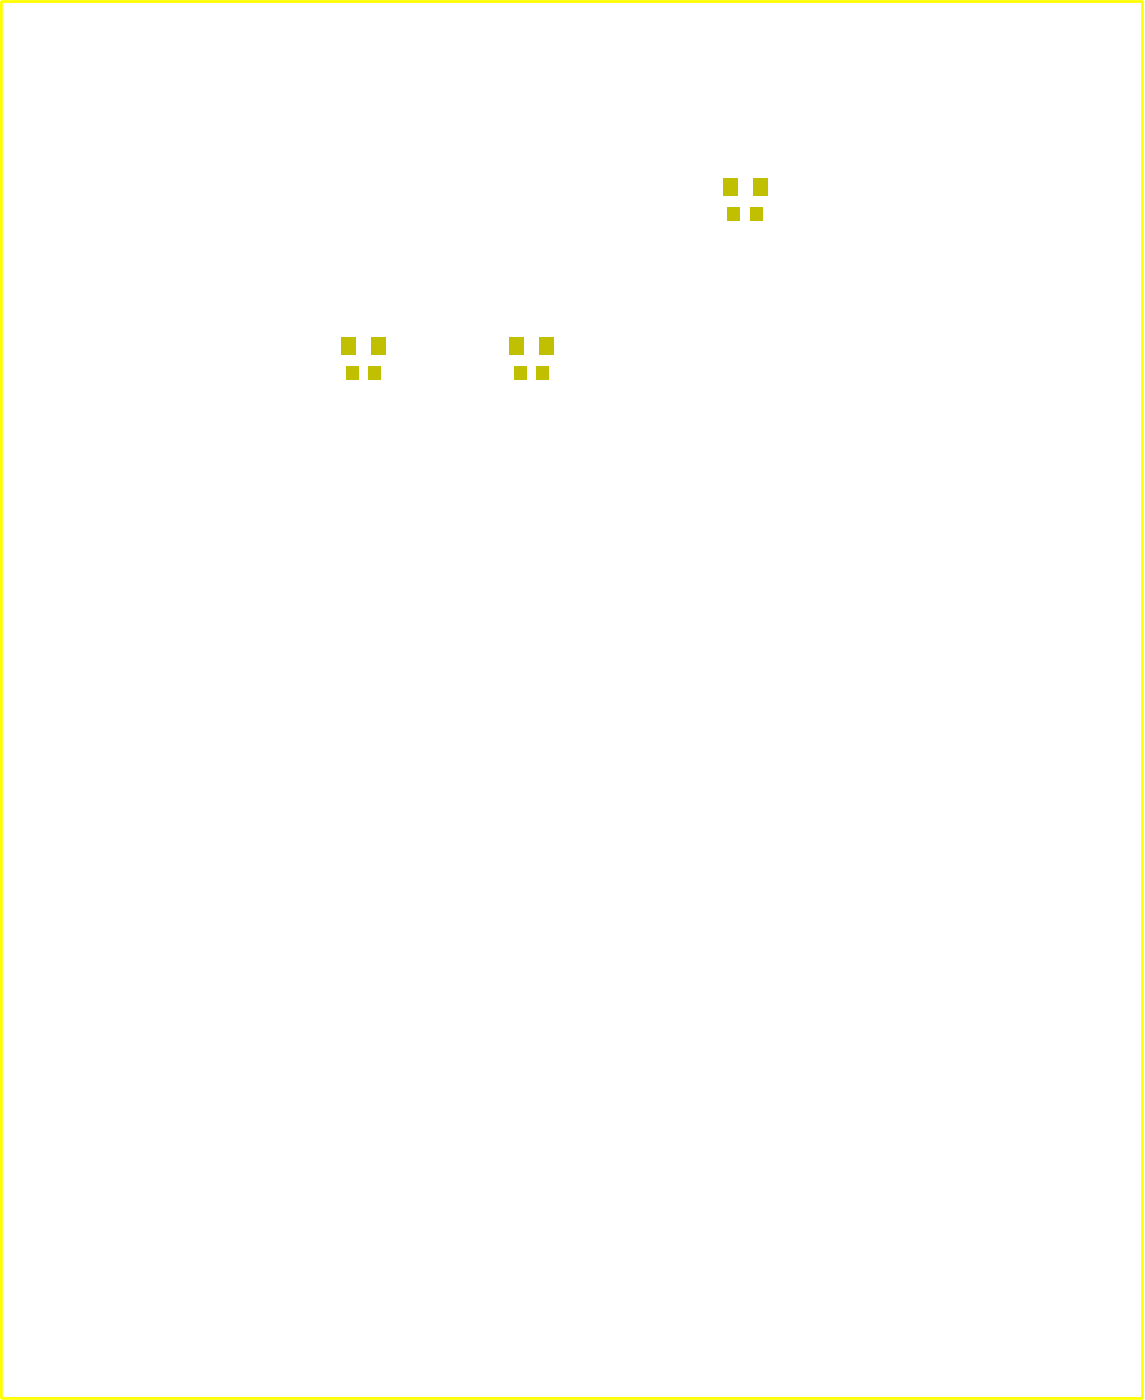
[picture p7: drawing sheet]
<svg xmlns="http://www.w3.org/2000/svg" width="82mm" height="101mm" viewBox="0 0 82 101" stroke-linecap="round" stroke-linejoin="round" font-family="sans-serif">
<g fill="#c0c000">
<path d="M53.8 14.9h.9v.9h-.9z"/>
<path d="M52.2 14.9h.9v.9h-.9z"/>
<path d="M51.9 12.8h1v1.3h-1z"/>
<path d="M54 12.8h1.1v1.3h-1.1z"/>
<path d="M24.5 24.2h1v1.3h-1z"/>
<path d="M26.6 24.2h1.1v1.3h-1.1z"/>
<path d="M26.5 26.3h.8v.9h-.8z"/>
<path d="M24.9 26.3h.8v.9h-.8z"/>
<path d="M36.6 24.2h1v1.3h-1z"/>
<path d="M38.7 24.2h1v1.3h-1z"/>
<path d="M38.5 26.3h.9v.9h-.9z"/>
<path d="M36.9 26.3h.9v.9h-.9z"/>
</g>
<path d="M.1 .1h81.9v100.3h-81.9z" fill="none" stroke="#ff0" stroke-width=".2"/>
</svg>
